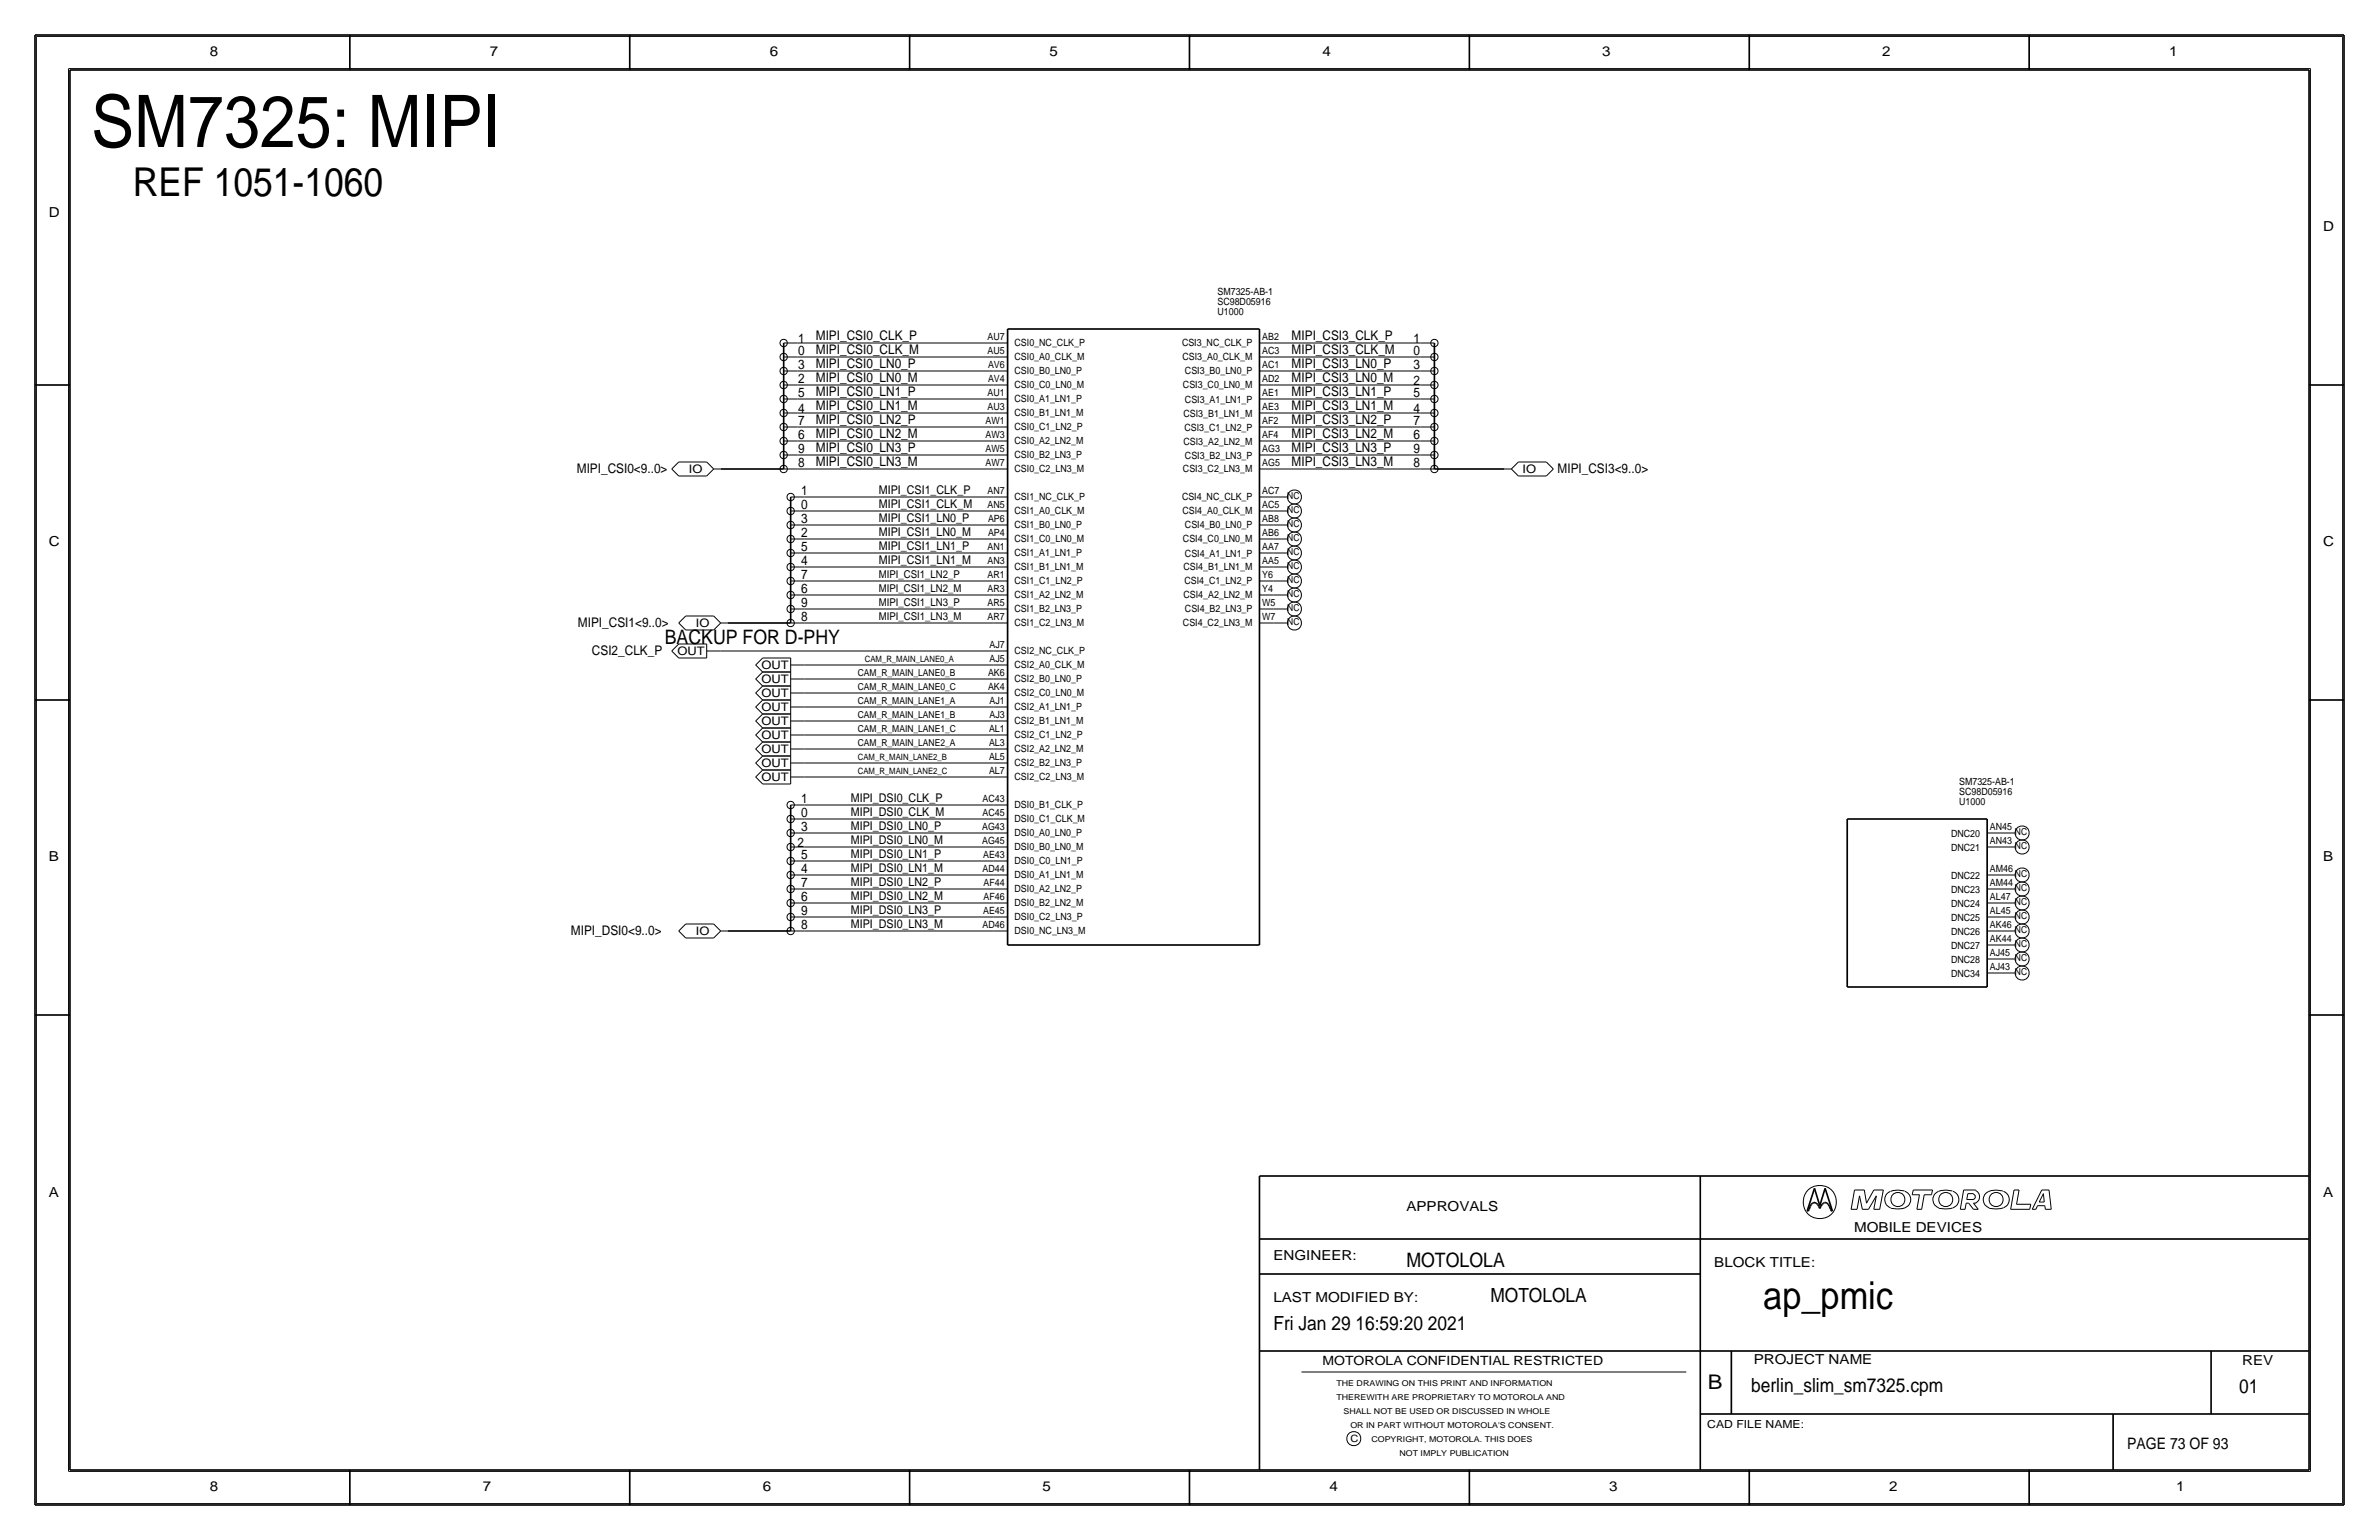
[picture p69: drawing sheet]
<svg xmlns="http://www.w3.org/2000/svg" width="432mm" height="279mm" viewBox="0 0 432 279" stroke-linecap="round" stroke-linejoin="round" font-family="sans-serif">
<defs><g id="words">
<text font-size="13.2" x="16.5" y="26.7">SM7325: MIPI</text>
<text font-size="7.2" x="24.1" y="35.6">REF 1051-1060</text>
<text font-size="7" x="320" y="237.5">ap_pmic</text>
<text font-size="3.7" x="310" y="252.1">B</text>
<g font-size="3.6">
<text x="120.7" y="116.8">BACKUP FOR D-PHY</text>
<text x="255.3" y="229.9">MOTOLOLA</text>
</g>
<g font-size="3.5">
<text x="270.5" y="236.2">MOTOLOLA</text>
<text x="231.1" y="241.3">Fri Jan 29 16:59:20 2021</text>
<text x="317.9" y="252.6">berlin_slim_sm7325.cpm</text>
<text x="406.4" y="252.7">01</text>
</g>
<text font-size="2.9" x="386.1" y="262.9">PAGE 73 OF 93</text>
<g font-size="2.5">
<text x="38.1" y="10.2">8</text>
<text x="88.9" y="10.2">7</text>
<text x="139.7" y="10.2">6</text>
<text x="190.5" y="10.2">5</text>
<text x="240" y="10.2">4</text>
<text x="290.8" y="10.2">3</text>
<text x="341.6" y="10.2">2</text>
<text x="393.7" y="10.2">1</text>
<text x="8.9" y="39.4">D</text>
<text x="421.6" y="41.9">D</text>
<text x="8.9" y="99.1">C</text>
<text x="421.6" y="99.1">C</text>
<text x="8.9" y="156.2">B</text>
<text x="421.6" y="156.2">B</text>
<text x="8.9" y="217.2">A</text>
<text x="255.3" y="219.7">APPROVALS</text>
<text x="421.6" y="217.2">A</text>
<text x="336.5" y="223.5">MOBILE DEVICES</text>
<text x="231.1" y="228.6">ENGINEER:</text>
<text x="311.1" y="229.9">BLOCK TITLE:</text>
<text x="231.1" y="236.2">LAST MODIFIED BY:</text>
<text x="318.3" y="247.5">PROJECT NAME</text>
<text x="407" y="247.6">REV</text>
<text x="38.1" y="270.5">8</text>
<text x="87.6" y="270.5">7</text>
<text x="138.4" y="270.5">6</text>
<text x="189.2" y="270.5">5</text>
<text x="241.3" y="270.5">4</text>
<text x="292.1" y="270.5">3</text>
<text x="342.9" y="270.5">2</text>
<text x="395" y="270.5">1</text>
</g>
<g font-size="2.4">
<text x="144.9" y="64.4">0</text>
<text x="144.9" y="62.2">1</text>
<text x="148.1" y="64.3">MIPI_CSI0_CLK_M</text>
<text x="148.1" y="61.7">MIPI_CSI0_CLK_P</text>
<text x="234.4" y="64.3">MIPI_CSI3_CLK_M</text>
<text x="234.4" y="61.7">MIPI_CSI3_CLK_P</text>
<text x="256.5" y="64.4">0</text>
<text x="256.5" y="62.2">1</text>
<text x="144.9" y="72">5</text>
<text x="144.9" y="69.4">2</text>
<text x="144.9" y="66.9">3</text>
<text x="148.1" y="71.9">MIPI_CSI0_LN1_P</text>
<text x="148.1" y="69.3">MIPI_CSI0_LN0_M</text>
<text x="148.1" y="66.8">MIPI_CSI0_LN0_P</text>
<text x="234.4" y="71.9">MIPI_CSI3_LN1_P</text>
<text x="234.4" y="69.3">MIPI_CSI3_LN0_M</text>
<text x="234.4" y="66.8">MIPI_CSI3_LN0_P</text>
<text x="256.5" y="69.8">2</text>
<text x="256.5" y="72">5</text>
<text x="256.5" y="66.9">3</text>
<text x="144.9" y="77.1">7</text>
<text x="144.9" y="74.9">4</text>
<text x="148.1" y="77">MIPI_CSI0_LN2_P</text>
<text x="148.1" y="74.4">MIPI_CSI0_LN1_M</text>
<text x="234.4" y="77">MIPI_CSI3_LN2_P</text>
<text x="234.4" y="74.4">MIPI_CSI3_LN1_M</text>
<text x="256.5" y="77.1">7</text>
<text x="256.5" y="74.9">4</text>
<text x="144.9" y="82.1">9</text>
<text x="144.9" y="79.6">6</text>
<text x="148.1" y="82">MIPI_CSI0_LN3_P</text>
<text x="148.1" y="79.5">MIPI_CSI0_LN2_M</text>
<text x="234.4" y="82">MIPI_CSI3_LN3_P</text>
<text x="234.4" y="79.5">MIPI_CSI3_LN2_M</text>
<text x="256.5" y="82.1">9</text>
<text x="256.5" y="79.6">6</text>
<text x="104.7" y="85.9">MIPI_CSI0&lt;9..0&gt;</text>
<text x="144.9" y="84.7">8</text>
<text x="145.4" y="89.8">1</text>
<text x="148.1" y="84.6">MIPI_CSI0_LN3_M</text>
<text x="234.4" y="84.6">MIPI_CSI3_LN3_M</text>
<text x="256.5" y="84.7">8</text>
<text x="282.7" y="85.8">MIPI_CSI3&lt;9..0&gt;</text>
<text x="145.4" y="94.8">3</text>
<text x="145.4" y="92.3">0</text>
<text x="145.4" y="99.9">5</text>
<text x="145.4" y="97.4">2</text>
<text x="145.4" y="107.5">6</text>
<text x="145.4" y="105">7</text>
<text x="145.4" y="102.5">4</text>
<text x="104.9" y="113.8">MIPI_CSI1&lt;9..0&gt;</text>
<text x="145.4" y="112.6">8</text>
<text x="145.4" y="110.1">9</text>
<text x="107.4" y="118.9">CSI2_CLK_P</text>
<text x="145.4" y="148.2">0</text>
<text x="145.4" y="145.6">1</text>
<text x="144.8" y="153.7">2</text>
<text x="145.4" y="155.8">5</text>
<text x="145.4" y="150.7">3</text>
<text x="145.4" y="160.9">7</text>
<text x="145.4" y="158.3">4</text>
<text x="145.4" y="166">9</text>
<text x="145.4" y="163.4">6</text>
<text x="103.6" y="169.7">MIPI_DSI0&lt;9..0&gt;</text>
<text x="145.4" y="168.5">8</text>
</g>
<text font-size="2.3" x="240" y="247.6">MOTOROLA CONFIDENTIAL RESTRICTED</text>
<g font-size="2.2">
<text x="159.5" y="89.7">MIPI_CSI1_CLK_P</text>
<text x="159.5" y="94.7">MIPI_CSI1_LN0_P</text>
<text x="159.5" y="92.2">MIPI_CSI1_CLK_M</text>
<text x="159.5" y="99.8">MIPI_CSI1_LN1_P</text>
<text x="159.5" y="97.3">MIPI_CSI1_LN0_M</text>
<text x="159.5" y="102.4">MIPI_CSI1_LN1_M</text>
<text x="154.4" y="148.1">MIPI_DSI0_CLK_M</text>
<text x="154.4" y="145.5">MIPI_DSI0_CLK_P</text>
<text x="154.4" y="155.7">MIPI_DSI0_LN1_P</text>
<text x="154.4" y="153.2">MIPI_DSI0_LN0_M</text>
<text x="154.4" y="150.6">MIPI_DSI0_LN0_P</text>
<text x="154.4" y="160.8">MIPI_DSI0_LN2_P</text>
<text x="154.4" y="158.2">MIPI_DSI0_LN1_M</text>
<text x="154.4" y="163.3">MIPI_DSI0_LN2_M</text>
<text x="154.4" y="165.9">MIPI_DSI0_LN3_P</text>
<text x="154.4" y="168.4">MIPI_DSI0_LN3_M</text>
</g>
<g font-size="2.1">
<text x="125" y="85.8">IO</text>
<text x="276.4" y="85.8">IO</text>
<text x="126.3" y="113.7">IO</text>
<text x="123" y="118.9">OUT</text>
<text x="138.2" y="124">OUT</text>
<text x="138.2" y="121.5">OUT</text>
<text x="138.2" y="126.5">OUT</text>
<text x="138.2" y="129.1">OUT</text>
<text x="138.2" y="131.6">OUT</text>
<text x="138.2" y="136.7">OUT</text>
<text x="138.2" y="134.2">OUT</text>
<text x="138.2" y="139.2">OUT</text>
<text x="138.2" y="141.8">OUT</text>
<text x="126.3" y="169.6">IO</text>
</g>
<g font-size="2">
<text x="159.5" y="107.4">MIPI_CSI1_LN2_M</text>
<text x="159.5" y="104.9">MIPI_CSI1_LN2_P</text>
<text x="159.5" y="112.5">MIPI_CSI1_LN3_M</text>
<text x="159.5" y="110">MIPI_CSI1_LN3_P</text>
<text x="309.9" y="259.1">CAD FILE NAME:</text>
</g>
<g font-size="1.8">
<text x="221" y="53.5">SM7325-AB-1</text>
<text x="221" y="55.4">SC98D05916</text>
<text x="221" y="57.2">U1000</text>
<text x="179.2" y="61.7">AU7</text>
<text x="179.2" y="64.3">AU5</text>
<text x="184.2" y="65.4">CSI0_A0_CLK_M</text>
<text x="184.2" y="62.8">CSI0_NC_CLK_P</text>
<text x="214.5" y="62.8">CSI3_NC_CLK_P</text>
<text x="214.6" y="65.4">CSI3_A0_CLK_M</text>
<text x="229.1" y="61.7">AB2</text>
<text x="229.1" y="64.3">AC3</text>
<text x="179.2" y="71.9">AU1</text>
<text x="179.3" y="66.8">AV6</text>
<text x="179.3" y="69.3">AV4</text>
<text x="184.2" y="70.4">CSI0_C0_LN0_M</text>
<text x="184.2" y="67.9">CSI0_B0_LN0_P</text>
<text x="214.7" y="70.5">CSI3_C0_LN0_M</text>
<text x="215.1" y="67.9">CSI3_B0_LN0_P</text>
<text x="229.1" y="66.8">AC1</text>
<text x="229.1" y="69.4">AD2</text>
<text x="229.1" y="71.9">AE1</text>
<text x="178.9" y="77">AW1</text>
<text x="179.2" y="74.4">AU3</text>
<text x="184.2" y="75.5">CSI0_B1_LN1_M</text>
<text x="184.2" y="73">CSI0_A1_LN1_P</text>
<text x="214.8" y="75.6">CSI3_B1_LN1_M</text>
<text x="215.1" y="73">CSI3_A1_LN1_P</text>
<text x="229.1" y="74.4">AE3</text>
<text x="229.1" y="77">AF2</text>
<text x="178.9" y="79.5">AW3</text>
<text x="178.9" y="82">AW5</text>
<text x="184.2" y="83.1">CSI0_B2_LN3_P</text>
<text x="184.2" y="80.6">CSI0_A2_LN2_M</text>
<text x="184.2" y="78.1">CSI0_C1_LN2_P</text>
<text x="214.8" y="80.6">CSI3_A2_LN2_M</text>
<text x="215" y="78.1">CSI3_C1_LN2_P</text>
<text x="215.1" y="83.2">CSI3_B2_LN3_P</text>
<text x="229.1" y="79.5">AF4</text>
<text x="229.1" y="82.1">AG3</text>
<text x="178.9" y="84.6">AW7</text>
<text x="179.2" y="89.7">AN7</text>
<text x="184.2" y="85.7">CSI0_C2_LN3_M</text>
<text x="214.7" y="85.7">CSI3_C2_LN3_M</text>
<text x="229.1" y="84.6">AG5</text>
<text x="229.1" y="89.7">AC7</text>
<text x="179.2" y="92.2">AN5</text>
<text x="179.3" y="94.7">AP6</text>
<text x="184.2" y="95.8">CSI1_B0_LN0_P</text>
<text x="184.2" y="93.3">CSI1_A0_CLK_M</text>
<text x="184.2" y="90.8">CSI1_NC_CLK_P</text>
<text x="214.5" y="90.8">CSI4_NC_CLK_P</text>
<text x="214.6" y="93.3">CSI4_A0_CLK_M</text>
<text x="215.1" y="95.9">CSI4_B0_LN0_P</text>
<text x="229.1" y="92.2">AC5</text>
<text x="229.1" y="94.8">AB8</text>
<text x="179.2" y="99.8">AN1</text>
<text x="179.3" y="97.3">AP4</text>
<text x="184.2" y="100.9">CSI1_A1_LN1_P</text>
<text x="184.2" y="98.4">CSI1_C0_LN0_M</text>
<text x="214.7" y="98.4">CSI4_C0_LN0_M</text>
<text x="215.1" y="101">CSI4_A1_LN1_P</text>
<text x="229.1" y="97.3">AB6</text>
<text x="229.1" y="99.8">AA7</text>
<text x="179.2" y="102.4">AN3</text>
<text x="179.2" y="104.9">AR1</text>
<text x="179.2" y="107.5">AR3</text>
<text x="184.2" y="106">CSI1_C1_LN2_P</text>
<text x="184.2" y="103.5">CSI1_B1_LN1_M</text>
<text x="214.8" y="103.5">CSI4_B1_LN1_M</text>
<text x="215" y="106">CSI4_C1_LN2_P</text>
<text x="229.1" y="102.4">AA5</text>
<text x="229.1" y="104.9">Y6</text>
<text x="229.1" y="107.5">Y4</text>
<text x="179.2" y="110">AR5</text>
<text x="179.2" y="112.5">AR7</text>
<text x="184.2" y="113.6">CSI1_C2_LN3_M</text>
<text x="184.2" y="111.1">CSI1_B2_LN3_P</text>
<text x="184.2" y="108.5">CSI1_A2_LN2_M</text>
<text x="214.7" y="113.6">CSI4_C2_LN3_M</text>
<text x="214.8" y="108.6">CSI4_A2_LN2_M</text>
<text x="215.1" y="111.1">CSI4_B2_LN3_P</text>
<text x="229.1" y="110">W5</text>
<text x="229.1" y="112.5">W7</text>
<text x="179.6" y="117.6">AJ7</text>
<text x="184.2" y="118.7">CSI2_NC_CLK_P</text>
<text x="179.3" y="122.7">AK6</text>
<text x="179.3" y="125.2">AK4</text>
<text x="179.6" y="120.2">AJ5</text>
<text x="184.2" y="123.8">CSI2_B0_LN0_P</text>
<text x="184.2" y="121.2">CSI2_A0_CLK_M</text>
<text x="179.6" y="127.8">AJ1</text>
<text x="179.6" y="130.3">AJ3</text>
<text x="184.2" y="131.4">CSI2_B1_LN1_M</text>
<text x="184.2" y="128.9">CSI2_A1_LN1_P</text>
<text x="184.2" y="126.3">CSI2_C0_LN0_M</text>
<text x="179.5" y="132.9">AL1</text>
<text x="179.5" y="135.4">AL3</text>
<text x="179.5" y="137.9">AL5</text>
<text x="184.2" y="136.5">CSI2_A2_LN2_M</text>
<text x="184.2" y="133.9">CSI2_C1_LN2_P</text>
<text x="179.5" y="140.5">AL7</text>
<text x="184.2" y="141.6">CSI2_C2_LN3_M</text>
<text x="184.2" y="139">CSI2_B2_LN3_P</text>
<text x="355.6" y="142.4">SM7325-AB-1</text>
<text x="178.3" y="145.6">AC43</text>
<text x="178.3" y="148.1">AC45</text>
<text x="184.2" y="149.2">DSI0_C1_CLK_M</text>
<text x="184.2" y="146.7">DSI0_B1_CLK_P</text>
<text x="355.6" y="144.3">SC98D05916</text>
<text x="355.6" y="146.1">U1000</text>
<text x="178.3" y="150.6">AG43</text>
<text x="178.3" y="153.2">AG45</text>
<text x="178.4" y="155.7">AE43</text>
<text x="184.2" y="154.3">DSI0_B0_LN0_M</text>
<text x="184.2" y="151.7">DSI0_A0_LN0_P</text>
<text x="354.1" y="154.3">DNC21</text>
<text x="354.1" y="151.8">DNC20</text>
<text x="361.2" y="150.7">AN45</text>
<text x="361.2" y="153.2">AN43</text>
<text x="178.3" y="158.3">AD44</text>
<text x="178.5" y="160.8">AF44</text>
<text x="184.2" y="161.9">DSI0_A2_LN2_P</text>
<text x="184.2" y="159.4">DSI0_A1_LN1_M</text>
<text x="184.2" y="156.8">DSI0_C0_LN1_P</text>
<text x="354.1" y="161.9">DNC23</text>
<text x="354.1" y="159.4">DNC22</text>
<text x="361.2" y="158.3">AM46</text>
<text x="361.2" y="160.8">AM44</text>
<text x="178.4" y="165.9">AE45</text>
<text x="178.5" y="163.3">AF46</text>
<text x="184.2" y="167">DSI0_C2_LN3_P</text>
<text x="184.2" y="164.4">DSI0_B2_LN2_M</text>
<text x="354.1" y="167">DNC25</text>
<text x="354.1" y="164.5">DNC24</text>
<text x="361.2" y="163.4">AL47</text>
<text x="361.2" y="165.9">AL45</text>
<text x="178.3" y="168.4">AD46</text>
<text x="184.2" y="169.5">DSI0_NC_LN3_M</text>
<text x="354.1" y="172.1">DNC27</text>
<text x="354.1" y="169.6">DNC26</text>
<text x="361.2" y="168.4">AK46</text>
<text x="361.2" y="171">AK44</text>
<text x="361.2" y="173.5">AJ45</text>
<text x="354.1" y="177.2">DNC34</text>
<text x="354.1" y="174.6">DNC28</text>
<text x="361.2" y="176.1">AJ43</text>
<text x="245.1" y="261.6">C</text>
</g>
<g font-size="1.7">
<text x="233.6" y="93.1">NC</text>
<text x="233.6" y="90.6">NC</text>
<text x="233.6" y="95.7">NC</text>
<text x="233.6" y="98.2">NC</text>
<text x="233.6" y="100.7">NC</text>
<text x="233.6" y="103.3">NC</text>
<text x="233.6" y="105.8">NC</text>
<text x="233.6" y="110.9">NC</text>
<text x="233.6" y="108.4">NC</text>
<text x="233.6" y="113.4">NC</text>
<text x="155.7" y="125.2">CAM_R_MAIN_LANE0_C</text>
<text x="155.7" y="122.7">CAM_R_MAIN_LANE0_B</text>
<text x="155.7" y="130.3">CAM_R_MAIN_LANE1_B</text>
<text x="155.7" y="127.8">CAM_R_MAIN_LANE1_A</text>
<text x="155.7" y="135.4">CAM_R_MAIN_LANE2_A</text>
<text x="155.7" y="132.8">CAM_R_MAIN_LANE1_C</text>
<text x="365.7" y="151.5">NC</text>
<text x="365.7" y="154.1">NC</text>
<text x="365.7" y="159.2">NC</text>
<text x="365.7" y="161.7">NC</text>
<text x="365.7" y="164.2">NC</text>
<text x="365.7" y="166.8">NC</text>
<text x="365.7" y="171.9">NC</text>
<text x="365.7" y="169.3">NC</text>
<text x="365.7" y="174.4">NC</text>
<text x="365.7" y="176.9">NC</text>
</g>
<g font-size="1.6">
<text x="157" y="120.1">CAM_R_MAIN_LANE0_A</text>
<text x="155.7" y="137.9">CAM_R_MAIN_LANE2_B</text>
<text x="155.7" y="140.5">CAM_R_MAIN_LANE2_C</text>
</g>
<g font-size="1.5">
<text x="242.6" y="251.5">THE DRAWING ON THIS PRINT AND INFORMATION</text>
<text x="242.6" y="254">THEREWITH ARE PROPRIETARY TO MOTOROLA AND</text>
<text x="243.8" y="256.5">SHALL NOT BE USED OR DISCUSSED IN WHOLE</text>
<text x="245.1" y="259.1">OR IN PART WITHOUT MOTOROLA'S CONSENT.</text>
<text x="248.9" y="261.6">COPYRIGHT, MOTOROLA. THIS DOES</text>
<text x="254" y="264.2">NOT IMPLY PUBLICATION</text>
</g>
</g></defs>
<g fill="none" stroke="#000" stroke-width=".3">
<path d="M6.3 6.4v266.7zM6.4 6.4h419zM12.7 12.7h406.4zM12.7 12.7v254zM63.5 6.4v6.3zM114.3 6.4v6.3zM165.1 6.4v6.3zM215.9 6.3v6.4zM266.7 6.4v6.3zM317.5 6.4v6.3zM368.3 6.4v6.3zM419.1 12.7v254z"/>
<path d="M425.4 6.4v266.7zM182.9 59.7h45.7zM182.9 59.7v111.7zM228.6 59.7v111.7zM6.3 69.8h6.4zM142.2 62.2v2.6zM142.2 64.8v2.5zM142.2 67.3v2.5zM142.2 69.8v2.6zM142.2 72.4v2.5zM142.2 74.9v2.6zM142.2 77.5v2.5z"/>
<path d="M260.3 62.2v2.6zM260.3 64.8v2.5zM260.3 67.3v2.5zM260.3 69.9v2.5zM260.3 72.4v2.5zM260.3 74.9v2.6zM260.3 77.5v2.5zM419.1 69.8h6.3zM130.8 85.1h11.4zM142.2 80v2.5zM142.2 82.5v2.6zM143.5 90.2v2.5z"/>
<path d="M143.5 92.7v2.5zM143.5 95.3v2.5zM143.5 97.8v2.5zM260.3 80v2.5zM260.3 82.5v2.6zM260.3 85.1h12.7zM132.1 113h11.4zM143.5 100.3v2.6zM143.5 102.9v2.5zM143.5 105.4v2.5zM143.5 108v2.5zM143.5 110.5v2.5z"/>
<path d="M6.3 127h6.4zM419.1 127h6.3zM143.5 146.1v2.5zM143.5 148.6v2.5zM143.5 151.1v2.6zM143.5 153.7v2.5zM143.5 156.2v2.6zM143.5 158.8v2.5zM335.3 148.6h25.4zM335.3 148.6v30.5zM360.7 148.6v30.5zM132.1 168.9h11.4z"/>
<path d="M143.5 161.3v2.5zM143.5 163.8v2.6zM143.5 166.4v2.5zM182.9 171.4h45.7zM335.3 179.1h25.4zM6.3 184.1h6.4zM419.1 184.1h6.3zM228.6 213.4v53.3zM228.6 213.4h190.5zM308.6 213.4v53.3zM328 219.7h.2zM328.4 219.4l-.2 .3z"/>
<path d="M328.6 218.8l-.2 .6zM328.8 218.5l-.2 .3zM329 218.3l.2-.1zM329 218.3l-.2 .2zM329.2 218.2h.2zM329.3 215.6l-1.3 4.1zM329.3 215.6l1 3.1zM329.4 218.2l.2 .1zM329.6 218.3l.3 .2zM329.9 218.5l.2 .3zM330.1 218.8l.2 .5zM330.5 218.8l-.2 .5z"/>
<path d="M330.8 218.5l-.3 .3zM331 218.3l-.2 .2zM331 218.3l.2-.1zM331.2 218.2h.2zM331.3 215.6l1.3 4.1zM331.3 215.6l-1 3.1zM331.4 218.2l.2 .1zM331.6 218.3l.2 .2zM331.8 218.5l.2 .3zM332 218.8l.3 .6zM332.3 219.4l.1 .3zM332.4 219.7h.2z"/>
<path d="M228.6 231.1h80zM228.6 224.8h190.5zM228.6 245.1h190.5zM308.6 256.5h110.5zM314.2 245.1v11.4zM383.5 256.5v10.2zM401.3 245.1v11.4zM6.4 273h419zM12.7 266.7h406.4zM63.5 266.7v6.4zM114.3 266.7v6.4zM165.1 266.7v6.4z"/>
<path d="M215.9 266.7v6.3zM266.7 266.7v6.4zM317.5 266.7v6.4zM368.3 266.7v6.4z"/>
</g>
<g fill="none" stroke="#000" stroke-width=".18">
<path d="M6.6 6.6h418.6zM6.6 6.6v266.2zM12.4 12.4v254.6zM12.4 12.4h407zM419.4 12.4v254.6zM425.2 6.6v266.2zM142.2 62.2h2.6zM142.2 64.8h2.6zM142.2 67.3h2.6zM142.2 69.8h2.6zM142.2 72.4h2.6zM142.2 74.9h2.6z"/>
<path d="M142.2 77.5h2.6zM144.8 62.2h35.5zM144.8 64.8h35.5zM144.8 67.3h35.5zM144.8 69.8h35.5zM144.8 72.4h35.5zM144.8 74.9h35.5zM144.8 77.5h35.5zM180.3 77.5h2.6zM180.3 74.9h2.6zM180.3 72.4h2.6zM180.3 69.8h2.6z"/>
<path d="M180.3 67.3h2.6zM180.3 64.8h2.6zM180.3 62.2h2.6zM228.6 77.5h2.5zM228.6 74.9h2.5zM228.6 72.4h2.5zM228.6 69.8h2.5zM228.6 67.3h2.5zM228.6 64.8h2.5zM228.6 62.2h2.5zM231.1 62.2h26.7zM231.1 64.8h26.7z"/>
<path d="M231.1 67.3h26.7zM231.1 69.8h26.7zM231.1 72.4h26.7zM231.1 74.9h26.7zM231.1 77.5h26.7zM257.8 62.2h2.5zM257.8 67.3h2.5zM257.8 64.8h2.5zM257.8 72.4h2.5zM257.8 69.8h2.5zM257.8 74.9h2.5zM257.8 77.5h2.5z"/>
<path d="M121.9 85.1l1.3 1.3zM123.2 86.4h5.1zM123.2 83.8h5.1zM123.2 83.8l-1.3 1.3zM128.3 83.8l1.2 1.3zM129.5 85.1h1.3zM129.5 85.1l-1.2 1.3zM142.2 80h2.6zM142.2 82.5h2.6zM142.2 85.1h2.6zM143.5 90.2h2.5zM143.5 92.7h2.5z"/>
<path d="M143.5 95.2h2.5zM143.5 97.8h2.5zM144.8 80h35.5zM144.8 82.5h35.5zM144.8 85.1h35.5zM146 92.7h34.3zM146 95.2h34.3zM146 97.8h34.3zM146.1 90.2h34.2zM180.3 97.8h2.6zM180.3 95.2h2.6zM180.3 92.7h2.6z"/>
<path d="M180.3 90.2h2.6zM180.3 85.1h2.6zM180.3 82.5h2.6zM180.3 80h2.6zM228.6 97.8h2.5zM228.6 95.2h2.5zM228.6 92.7h2.5zM228.6 90.2h2.5zM228.6 85.1h2.5zM228.6 82.5h2.5zM228.6 80h2.5zM231.1 80h26.7z"/>
<path d="M231.1 82.5h26.7zM231.1 85.1h26.7zM231.1 92.7h2.6zM231.1 90.2h2.6zM231.1 97.8h2.6zM231.1 95.2h2.6zM257.8 80h2.5zM257.8 85.1h2.5zM257.8 82.5h2.5zM273 85.1h1.3zM274.3 85.1l1.3 1.3zM275.6 86.4h5.1z"/>
<path d="M275.6 83.8h5.1zM275.6 83.8l-1.3 1.3zM280.7 83.8l1.2 1.3zM281.9 85.1l-1.2 1.3zM121.9 118.1l1.3 1.3zM123.2 116.8h5.1zM123.2 119.4h5.1zM123.2 113l1.3 1.3zM123.2 116.8l-1.3 1.3zM124.5 111.8l-1.3 1.2zM124.5 114.3h5zM124.5 111.8h5z"/>
<path d="M128.3 118.1h2.5zM128.3 116.8v2.6zM129.5 111.8l1.3 1.2zM130.8 118.1h49.5zM130.8 113h1.3zM130.8 113l-1.3 1.3zM138.4 119.4h5.1zM138.4 119.4l-1.2 1.2zM143.5 100.3h2.5zM143.5 102.9h2.5zM143.5 105.4h2.5zM143.5 107.9h2.5z"/>
<path d="M143.5 110.5h2.5zM143.5 113h2.5zM143.5 119.4v2.5zM146 100.3h34.3zM146 102.9h34.3zM146 105.4h34.3zM146.1 107.9h34.2zM146.1 110.5h34.2zM146.1 113h34.2zM180.3 118.1h2.6zM180.3 113h2.6zM180.3 110.5h2.6z"/>
<path d="M180.3 107.9h2.6zM180.3 105.4h2.6zM180.3 102.9h2.6zM180.3 100.3h2.6zM228.6 113h2.5zM228.6 110.5h2.5zM228.6 107.9h2.5zM228.6 105.4h2.5zM228.6 102.9h2.5zM228.6 100.3h2.5zM231.1 100.3h2.6zM231.1 102.9h2.6z"/>
<path d="M231.1 105.4h2.6zM231.1 110.5h2.6zM231.1 107.9h2.6zM231.1 113h2.6zM137.2 123.2l1.2 1.3zM137.2 120.7l1.2 1.2zM137.2 125.7l1.2 1.3zM137.2 128.3l1.2 1.2zM137.2 130.8l1.2 1.3zM137.2 135.9l1.2 1.3zM137.2 133.3l1.2 1.3zM137.2 138.4l1.2 1.3z"/>
<path d="M138.4 121.9h5.1zM138.4 124.5h5.1zM138.4 127h5.1zM138.4 129.5h5.1zM138.4 132.1h5.1zM138.4 134.6h5.1zM138.4 137.2h5.1zM138.4 139.7h5.1zM138.4 121.9l-1.2 1.3zM138.4 124.5l-1.2 1.2zM138.4 127l-1.2 1.3zM138.4 129.5l-1.2 1.3z"/>
<path d="M138.4 134.6l-1.2 1.3zM138.4 132.1l-1.2 1.2zM138.4 137.2l-1.2 1.2zM138.4 139.7l-1.2 1.3zM143.5 123.2h2.5zM143.5 121.9v2.6zM143.5 120.7h2.5zM143.5 125.7h2.5zM143.5 124.5v2.5zM143.5 128.3h2.5zM143.5 127v2.5zM143.5 130.8h2.5z"/>
<path d="M143.5 129.5v2.6zM143.5 135.9h2.5zM143.5 134.6v2.6zM143.5 133.3h2.5zM143.5 132.1v2.5zM143.5 138.4h2.5zM143.5 137.2v2.5zM143.5 139.7v2.5zM146 120.7h34.3zM146 123.2h34.3zM146 125.7h34.3zM146 128.3h34.3z"/>
<path d="M146 130.8h34.3zM146 133.3h34.3zM146 135.9h34.3zM146.1 138.4h34.2zM180.3 138.4h2.6zM180.3 135.9h2.6zM180.3 133.3h2.6zM180.3 130.8h2.6zM180.3 128.3h2.6zM180.3 125.7h2.6zM180.3 123.2h2.6zM180.3 120.7h2.6z"/>
<path d="M137.2 141l1.2 1.2zM138.4 142.2h5.1zM143.5 153.7h2.5zM143.5 156.2h2.5zM143.5 158.8h2.5zM143.5 146h2.5zM143.5 148.6h2.5zM143.5 151.1h2.5zM143.5 141h2.5zM146 141h34.3zM146.1 146h34.2zM146.1 148.6h34.2z"/>
<path d="M146.1 151.1h34.2zM146.1 153.7h34.2zM146.1 156.2h34.2zM146.1 158.8h34.2zM180.3 158.8h2.6zM180.3 156.2h2.6zM180.3 153.7h2.6zM180.3 151.1h2.6zM180.3 148.6h2.6zM180.3 146h2.6zM180.3 141h2.6zM360.7 158.8h2.5z"/>
<path d="M360.7 153.7h2.5zM360.7 151.1h2.5zM363.2 151.1h2.6zM363.2 158.8h2.6zM363.2 153.7h2.6zM123.2 168.9l1.3 1.3zM124.5 167.6l-1.3 1.3zM124.5 170.2h5zM124.5 167.6h5zM129.5 167.6l1.3 1.3zM130.8 168.9h1.3zM130.8 168.9l-1.3 1.3z"/>
<path d="M143.5 161.3h2.5zM143.5 163.8h2.5zM143.5 168.9h2.5zM143.5 166.4h2.5zM146 163.8h34.3zM146 168.9h34.3zM146.1 161.3h34.2zM146.1 166.4h34.2zM180.3 168.9h2.6zM180.3 166.4h2.6zM180.3 163.8h2.6zM180.3 161.3h2.6z"/>
<path d="M360.7 176.5h2.5zM360.7 174h2.5zM360.7 171.4h2.5zM360.7 168.9h2.5zM360.7 166.4h2.5zM360.7 163.8h2.5zM360.7 161.3h2.5zM363.2 163.8h2.6zM363.2 161.3h2.6zM363.2 171.4h2.6zM363.2 168.9h2.6zM363.2 166.4h2.6z"/>
<path d="M363.2 174h2.6zM363.2 176.5h2.6zM336 219.4h1.1zM336.6 215.9h1.8zM336.6 215.9l-.6 3.5zM337.5 217l-.4 2.4zM337.5 217l.5 2.4zM338 219.4h1.1zM338.4 215.9l.4 2.4zM340.1 219.4h1.1zM340.1 215.9h1.7zM340.1 215.9l-1.3 2.4z"/>
<path d="M340.6 217l-1.5 2.4zM340.6 217l-.5 2.4zM341.8 215.9l-.6 3.5zM343.1 216.2a1.6 1.6 0 0 0-1 1.5 1.6 1.6 0 0 0 1.1 1.5M345.7 216.1h-.2a4 4 0 0 0-2.3 .1M345.7 216.2a1.59 1.59 0 0 1 1.1 1.5 1.59 1.59 0 0 1-1.1 1.5 5.1 5.1 0 0 1-2.5 0M347.1 216.8h1.3zM347.3 215.9l-.2 .9zM347.3 215.9h3.5zM347.9 219.4h.9zM348.4 216.8l-.5 2.6zM349.2 216.8l-.4 2.6z"/>
<path d="M349.2 216.8h1.4zM350.8 215.9l-.2 .9zM354.4 216.1a3.1 3.1 0 0 0-3.3 .7 1.62 1.62 0 0 0 .8 2.4M354.4 219.2a5.1 5.1 0 0 1-2.5 0M354.5 216.2a1.59 1.59 0 0 1 1 1.5 1.59 1.59 0 0 1-1 1.5M355.8 219.4h.9zM356.4 215.9l-.6 3.5zM356.4 215.9h2.2zM356.9 218.3l-.2 1.1zM356.9 218.3h.4zM357 217.6h1.2zM357.2 216.6l-.2 1z"/>
<path d="M357.2 216.6h1zM357.3 218.3l.9 1.1zM358.1 216.7a.5 .5 0 0 1 .4 .4 .5 .5 0 0 1-.4 .5M358.2 219.4h.9zM358.2 218.3l.9 1.1zM358.2 218.3h.4zM358.5 216a1.24 1.24 0 0 1 .8 1.1 1.24 1.24 0 0 1-.8 1.2M363.5 216.1a3.1 3.1 0 0 0-3.3 .7 1.62 1.62 0 0 0 .8 2.4M363.6 219.2a5.1 5.1 0 0 1-2.6 0M363.6 216.2a1.59 1.59 0 0 1 1.1 1.5 1.59 1.59 0 0 1-1.1 1.5M364.9 219.4h3.5zM365.6 215.9l-.7 3.5z"/>
<path d="M365.6 215.9h.9zM366 218.5h2.6zM366.5 215.9l-.5 2.6zM368.6 218.5l-.2 .9zM368.9 219.4h.6zM369.8 218.7h1.3zM369.8 218.7l-.3 .7zM370.1 218.1h.9zM370.6 215.9l-1.7 3.5zM370.6 215.9h1.3zM370.9 216.6l-.8 1.5zM370.9 216.6l.1 1.5z"/>
<path d="M371.1 218.7l.1 .7zM371.2 219.4h1.1zM371.9 215.9l.4 3.5zM236.2 248.9h69.9zM6.6 272.8h418.6zM12.4 267h407z"/>
<circle cx="142.2" cy="64.8" r=".67"/>
<circle cx="142.2" cy="69.9" r=".67"/>
<circle cx="142.2" cy="77.5" r=".67"/>
<circle cx="142.2" cy="72.4" r=".67"/>
<circle cx="142.2" cy="62.2" r=".67"/>
<circle cx="142.2" cy="67.3" r=".67"/>
<circle cx="142.2" cy="74.9" r=".67"/>
<circle cx="260.3" cy="62.2" r=".67"/>
<circle cx="260.3" cy="64.8" r=".67"/>
<circle cx="260.3" cy="69.9" r=".67"/>
<circle cx="260.3" cy="74.9" r=".67"/>
<circle cx="260.3" cy="77.5" r=".67"/>
<circle cx="260.3" cy="67.3" r=".67"/>
<circle cx="260.3" cy="72.4" r=".67"/>
<circle cx="142.2" cy="80" r=".67"/>
<circle cx="142.2" cy="82.6" r=".67"/>
<circle cx="142.2" cy="85.1" r=".67"/>
<circle cx="143.5" cy="95.3" r=".67"/>
<circle cx="143.5" cy="90.2" r=".67"/>
<circle cx="143.5" cy="97.8" r=".67"/>
<circle cx="143.5" cy="92.7" r=".67"/>
<circle cx="234.9" cy="95.3" r="1.28"/>
<circle cx="234.9" cy="90.2" r="1.28"/>
<circle cx="234.9" cy="92.7" r="1.28"/>
<circle cx="234.9" cy="97.8" r="1.28"/>
<circle cx="260.3" cy="80" r=".67"/>
<circle cx="260.3" cy="85.1" r=".67"/>
<circle cx="260.3" cy="82.6" r=".67"/>
<circle cx="143.5" cy="110.5" r=".67"/>
<circle cx="143.5" cy="113" r=".67"/>
<circle cx="143.5" cy="100.3" r=".67"/>
<circle cx="143.5" cy="102.9" r=".67"/>
<circle cx="143.5" cy="108" r=".67"/>
<circle cx="143.5" cy="105.4" r=".67"/>
<circle cx="234.9" cy="100.3" r="1.28"/>
<circle cx="234.9" cy="105.4" r="1.28"/>
<circle cx="234.9" cy="110.5" r="1.28"/>
<circle cx="234.9" cy="113" r="1.28"/>
<circle cx="234.9" cy="108" r="1.28"/>
<circle cx="234.9" cy="102.9" r="1.28"/>
<circle cx="143.5" cy="146.1" r=".67"/>
<circle cx="143.5" cy="153.7" r=".67"/>
<circle cx="143.5" cy="148.6" r=".67"/>
<circle cx="143.5" cy="151.1" r=".67"/>
<circle cx="143.5" cy="156.2" r=".67"/>
<circle cx="143.5" cy="158.8" r=".67"/>
<circle cx="367" cy="151.1" r="1.28"/>
<circle cx="367" cy="153.7" r="1.28"/>
<circle cx="367" cy="158.8" r="1.28"/>
<circle cx="143.5" cy="163.8" r=".67"/>
<circle cx="143.5" cy="166.4" r=".67"/>
<circle cx="143.5" cy="161.3" r=".67"/>
<circle cx="143.5" cy="168.9" r=".67"/>
<circle cx="367" cy="168.9" r="1.28"/>
<circle cx="367" cy="163.8" r="1.28"/>
<circle cx="367" cy="176.5" r="1.28"/>
<circle cx="367" cy="161.3" r="1.28"/>
<circle cx="367" cy="171.5" r="1.28"/>
<circle cx="367" cy="166.4" r="1.28"/>
<circle cx="367" cy="174" r="1.28"/>
<circle cx="330.3" cy="218.1" r="3"/>
<circle cx="344.5" cy="217.6" r="1.28"/>
<circle cx="353.2" cy="217.6" r="1.28"/>
<circle cx="362.3" cy="217.6" r="1.28"/>
<circle cx="245.7" cy="261" r="1.28"/>
</g>
<use href="#words"/>
</svg>
